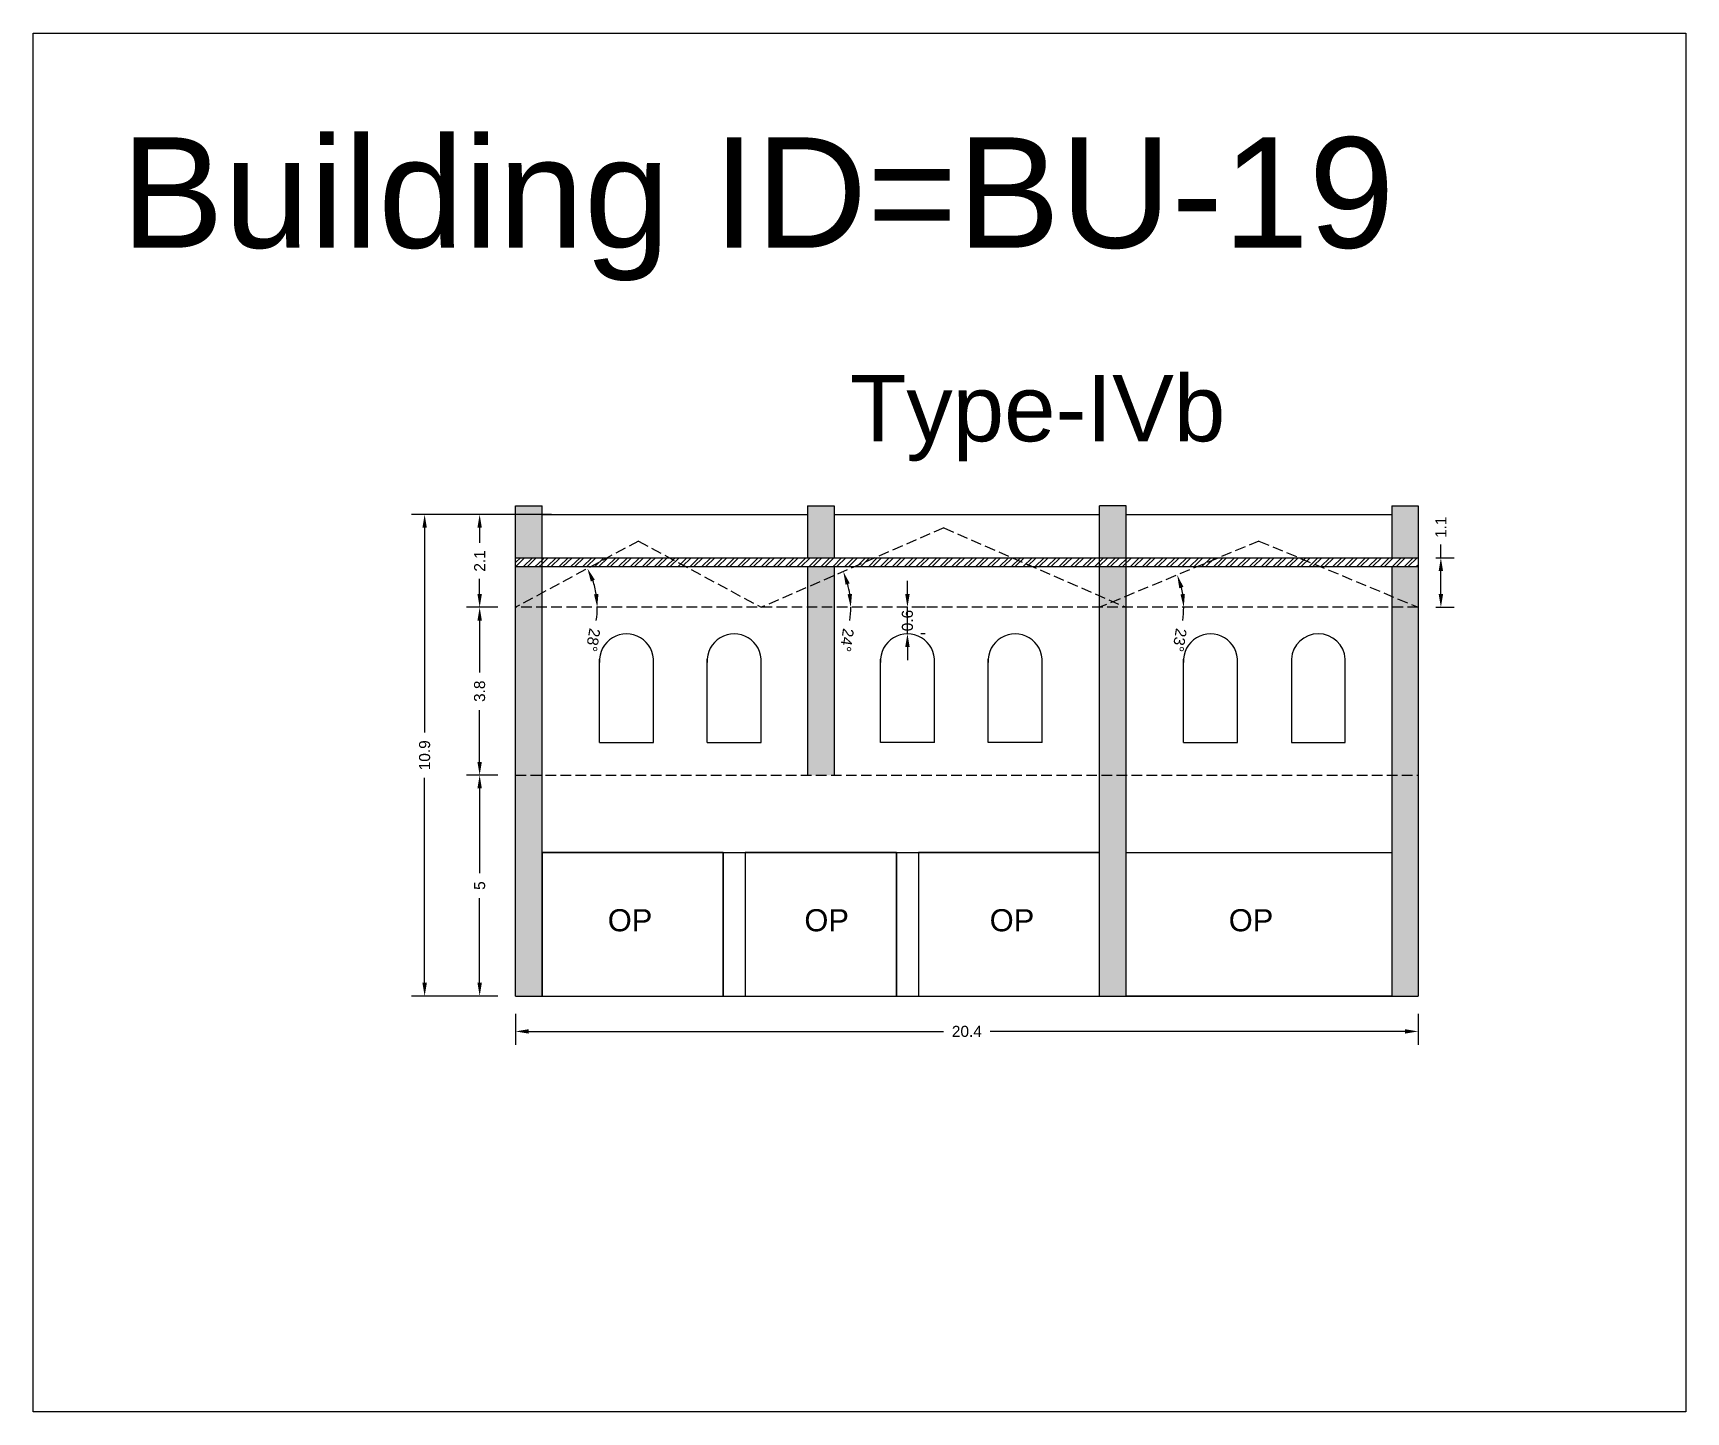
# Model space of a CAD drawing. Header units: metres. Extents: x 3416649 to 3417093, y -6712874 to -6712690.
# Drawn here: x 3416996.43 to 3417033.84, y -6712756.36 to -6712725.15 of the extents above; entities that cross this region are included whole.
import ezdxf

# ---------------------------------------------------------------- set-up
doc = ezdxf.new("R2010")
doc.units = ezdxf.units.M
doc.linetypes.add('ACAD_ISO02W100', pattern=[15, 12, -3])
doc.layers.add('Dotted', color=7, linetype='ACAD_ISO02W100', plot=False)
doc.styles.get("Standard").update_dxf_attribs({"font": 'arial.ttf'})
doc.dimstyles.new('ISO-25', dxfattribs={"dimtxt": 0.25, "dimasz": 0.3, "dimexe": 0.3, "dimexo": 0.4, "dimgap": 0.2, "dimtad": 0, "dimdec": 1, "dimdsep": 46, "dimtxsty": 'Standard', "dimcen": 2.5, "dimadec": 0, "dimazin": 0, "dimtfac": 1, "dimtdec": 1, "dimtmove": 0, "dimatfit": 3, "dimfxl": 1, "dimarcsym": 0})
pattern_1 = [(45, (-39.37967, 0), (-0.134703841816, 0.134703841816), []), (45, (-39.28987, 0), (-0.134703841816, 0.134703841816), [])]

# ---------------------------------------------------------------- blocks, each defined once
blk = doc.blocks.new('*D163')
at = {"color": 0, "lineweight": -2, "transparency": 16777216}
for start, end in [(9.2974, 19.0525), (350.7026, 0)]:
    blk.add_arc((3417007.35, -6712738.144), 1.851, start, end, dxfattribs=at)
at = {"color": 0, "transparency": 16777216}
for points in [[(3417009.053, -6712737.56), (3417009.145, -6712737.52), (3417008.978, -6712737.265)], [(3417009.226, -6712737.841), (3417009.126, -6712737.849), (3417009.2, -6712738.144)]]:
    blk.add_solid(points, dxfattribs=at)
at = {"layer": 'Defpoints', "color": 0, "transparency": 16777216}
for p in [(3417010.13, -6712736.644), (3417009.101, -6712737.544), (3417007.35, -6712738.144), (3417007.35, -6712738.144), (3417027.78, -6712738.144)]:
    blk.add_point(p, dxfattribs=at)
at = {"color": 0, "transparency": 16777216, "insert": (3417009.104, -6712738.884), "char_height": 0.25, "attachment_point": 5, "rotation": 260.7026}
blk.add_mtext('28°', dxfattribs=at)
blk = doc.blocks.new('*D164')
at = {"color": 0, "lineweight": -2, "transparency": 16777216}
for start, end in [(8.4865, 15.0628), (351.5135, 360)]:
    blk.add_arc((3417012.91, -6712738.144), 2.027, start, end, dxfattribs=at)
at = {"color": 0, "transparency": 16777216}
for points in [[(3417014.82, -6712737.634), (3417014.914, -6712737.601), (3417014.768, -6712737.334)], [(3417014.965, -6712737.841), (3417014.865, -6712737.848), (3417014.937, -6712738.144)]]:
    blk.add_solid(points, dxfattribs=at)
at = {"layer": 'Defpoints', "color": 0, "transparency": 16777216}
for p in [(3417017.04, -6712736.344), (3417014.861, -6712737.595), (3417007.35, -6712738.144), (3417012.91, -6712738.144), (3417027.78, -6712738.144)]:
    blk.add_point(p, dxfattribs=at)
at = {"color": 0, "transparency": 16777216, "insert": (3417014.849, -6712738.886), "char_height": 0.25, "attachment_point": 5, "rotation": 261.5135}
blk.add_mtext('24°', dxfattribs=at)
blk = doc.blocks.new('*D165')
at = {"color": 0, "lineweight": -2, "transparency": 16777216}
for p, q in [((3417006.95, -6712741.944), (3417006.238, -6712741.944)), ((3417006.538, -6712742.244), (3417006.538, -6712744.161)), ((3417006.538, -6712746.644), (3417006.538, -6712744.727)), ((3417006.95, -6712746.944), (3417006.238, -6712746.944))]:
    blk.add_line(p, q, dxfattribs=at)
at = {"color": 0, "transparency": 16777216}
for points in [[(3417006.488, -6712742.244), (3417006.588, -6712742.244), (3417006.538, -6712741.944)], [(3417006.488, -6712746.644), (3417006.588, -6712746.644), (3417006.538, -6712746.944)]]:
    blk.add_solid(points, dxfattribs=at)
at = {"layer": 'Defpoints', "color": 0, "transparency": 16777216}
for p in [(3417006.538, -6712741.944), (3417007.35, -6712741.944), (3417007.35, -6712746.944)]:
    blk.add_point(p, dxfattribs=at)
at = {"color": 0, "transparency": 16777216, "insert": (3417006.538, -6712744.444), "char_height": 0.25, "attachment_point": 5, "rotation": 90}
blk.add_mtext('5', dxfattribs=at)
blk = doc.blocks.new('*D166')
at = {"color": 0, "lineweight": -2, "transparency": 16777216}
for p, q in [((3417006.95, -6712738.144), (3417006.238, -6712738.144)), ((3417006.538, -6712738.444), (3417006.538, -6712739.616)), ((3417006.538, -6712741.644), (3417006.538, -6712740.472)), ((3417006.95, -6712741.944), (3417006.238, -6712741.944))]:
    blk.add_line(p, q, dxfattribs=at)
at = {"color": 0, "transparency": 16777216}
for points in [[(3417006.488, -6712738.444), (3417006.588, -6712738.444), (3417006.538, -6712738.144)], [(3417006.488, -6712741.644), (3417006.588, -6712741.644), (3417006.538, -6712741.944)]]:
    blk.add_solid(points, dxfattribs=at)
at = {"layer": 'Defpoints', "color": 0, "transparency": 16777216}
for p in [(3417006.538, -6712738.144), (3417007.35, -6712738.144), (3417007.35, -6712741.944)]:
    blk.add_point(p, dxfattribs=at)
at = {"color": 0, "transparency": 16777216, "insert": (3417006.538, -6712740.044), "char_height": 0.25, "attachment_point": 5, "rotation": 90}
blk.add_mtext('3.8', dxfattribs=at)
blk = doc.blocks.new('*D167')
at = {"color": 0, "lineweight": -2, "transparency": 16777216}
for p, q in [((3417008.164, -6712736.044), (3417006.238, -6712736.044)), ((3417006.538, -6712736.344), (3417006.538, -6712736.688)), ((3417006.538, -6712737.844), (3417006.538, -6712737.499)), ((3417006.95, -6712738.144), (3417006.238, -6712738.144))]:
    blk.add_line(p, q, dxfattribs=at)
at = {"color": 0, "transparency": 16777216}
for points in [[(3417006.488, -6712736.344), (3417006.588, -6712736.344), (3417006.538, -6712736.044)], [(3417006.488, -6712737.844), (3417006.588, -6712737.844), (3417006.538, -6712738.144)]]:
    blk.add_solid(points, dxfattribs=at)
at = {"layer": 'Defpoints', "color": 0, "transparency": 16777216}
for p in [(3417006.538, -6712736.044), (3417008.564, -6712736.044), (3417007.35, -6712738.144)]:
    blk.add_point(p, dxfattribs=at)
at = {"color": 0, "transparency": 16777216, "insert": (3417006.538, -6712737.094), "char_height": 0.25, "attachment_point": 5, "rotation": 90}
blk.add_mtext('2.1', dxfattribs=at)
blk = doc.blocks.new('*D168')
at = {"color": 0, "lineweight": -2, "transparency": 16777216}
for start, end in [(9.0417, 13.5499), (350.9583, 0)]:
    blk.add_arc((3417020.57, -6712738.144), 1.903, start, end, dxfattribs=at)
at = {"color": 0, "transparency": 16777216}
for points in [[(3417022.372, -6712737.714), (3417022.467, -6712737.683), (3417022.327, -6712737.413)], [(3417022.499, -6712737.841), (3417022.399, -6712737.849), (3417022.473, -6712738.144)]]:
    blk.add_solid(points, dxfattribs=at)
at = {"layer": 'Defpoints', "color": 0, "transparency": 16777216}
for p in [(3417024.175, -6712736.644), (3417022.407, -6712737.649), (3417007.35, -6712738.144), (3417020.57, -6712738.144), (3417027.78, -6712738.144)]:
    blk.add_point(p, dxfattribs=at)
at = {"color": 0, "transparency": 16777216, "insert": (3417022.379, -6712738.885), "char_height": 0.25, "attachment_point": 5, "rotation": 260.9583}
blk.add_mtext('23°', dxfattribs=at)
blk = doc.blocks.new('*D169')
at = {"color": 0, "lineweight": -2, "transparency": 16777216}
for p, q in [((3417007.35, -6712747.344), (3417007.35, -6712748.044)), ((3417027.78, -6712747.344), (3417027.78, -6712748.044)), ((3417007.65, -6712747.744), (3417017.038, -6712747.744)), ((3417027.48, -6712747.744), (3417018.091, -6712747.744))]:
    blk.add_line(p, q, dxfattribs=at)
at = {"color": 0, "transparency": 16777216}
for points in [[(3417007.65, -6712747.694), (3417007.65, -6712747.794), (3417007.35, -6712747.744)], [(3417027.48, -6712747.694), (3417027.48, -6712747.794), (3417027.78, -6712747.744)]]:
    blk.add_solid(points, dxfattribs=at)
at = {"layer": 'Defpoints', "color": 0, "transparency": 16777216}
for p in [(3417007.35, -6712746.944), (3417027.78, -6712746.944), (3417027.78, -6712747.744)]:
    blk.add_point(p, dxfattribs=at)
at = {"color": 0, "transparency": 16777216, "insert": (3417017.565, -6712747.744), "char_height": 0.25, "attachment_point": 5}
blk.add_mtext('20.4', dxfattribs=at)
blk = doc.blocks.new('*D170')
at = {"color": 0, "lineweight": -2, "transparency": 16777216}
for p, q in [((3417008.164, -6712736.044), (3417004.993, -6712736.044)), ((3417005.293, -6712736.344), (3417005.293, -6712740.981)), ((3417005.293, -6712746.644), (3417005.293, -6712742.007)), ((3417006.95, -6712746.944), (3417004.993, -6712746.944))]:
    blk.add_line(p, q, dxfattribs=at)
at = {"color": 0, "transparency": 16777216}
for points in [[(3417005.243, -6712736.344), (3417005.343, -6712736.344), (3417005.293, -6712736.044)], [(3417005.243, -6712746.644), (3417005.343, -6712746.644), (3417005.293, -6712746.944)]]:
    blk.add_solid(points, dxfattribs=at)
at = {"layer": 'Defpoints', "color": 0, "transparency": 16777216}
for p in [(3417005.293, -6712736.044), (3417008.564, -6712736.044), (3417007.35, -6712746.944)]:
    blk.add_point(p, dxfattribs=at)
at = {"color": 0, "transparency": 16777216, "insert": (3417005.293, -6712741.494), "char_height": 0.25, "attachment_point": 5, "rotation": 90}
blk.add_mtext('10.9', dxfattribs=at)
blk = doc.blocks.new('*D171')
at = {"color": 0, "lineweight": -2, "transparency": 16777216}
for p, q in [((3417016.22, -6712737.844), (3417016.22, -6712737.544)), ((3417016.22, -6712738.744), (3417016.22, -6712738.144)), ((3417016.62, -6712738.144), (3417016.52, -6712738.144)), ((3417016.62, -6712738.744), (3417016.52, -6712738.744)), ((3417016.22, -6712739.044), (3417016.22, -6712739.344))]:
    blk.add_line(p, q, dxfattribs=at)
at = {"color": 0, "transparency": 16777216}
for points in [[(3417016.17, -6712737.844), (3417016.27, -6712737.844), (3417016.22, -6712738.144)], [(3417016.17, -6712739.044), (3417016.27, -6712739.044), (3417016.22, -6712738.744)]]:
    blk.add_solid(points, dxfattribs=at)
at = {"layer": 'Defpoints', "color": 0, "transparency": 16777216}
for p in [(3417016.22, -6712738.144), (3417016.22, -6712738.144), (3417016.22, -6712738.744)]:
    blk.add_point(p, dxfattribs=at)
at = {"color": 0, "transparency": 16777216, "insert": (3417016.22, -6712738.444), "char_height": 0.25, "attachment_point": 5, "rotation": 90}
blk.add_mtext('0.6', dxfattribs=at)
blk = doc.blocks.new('*D172')
at = {"color": 0, "lineweight": -2, "transparency": 16777216}
for p, q in [((3417028.293, -6712737.024), (3417028.293, -6712736.724)), ((3417028.18, -6712737.024), (3417028.593, -6712737.024)), ((3417028.293, -6712737.844), (3417028.293, -6712737.324)), ((3417028.18, -6712738.144), (3417028.593, -6712738.144))]:
    blk.add_line(p, q, dxfattribs=at)
at = {"color": 0, "transparency": 16777216}
for points in [[(3417028.243, -6712737.324), (3417028.343, -6712737.324), (3417028.293, -6712737.024)], [(3417028.243, -6712737.844), (3417028.343, -6712737.844), (3417028.293, -6712738.144)]]:
    blk.add_solid(points, dxfattribs=at)
at = {"layer": 'Defpoints', "color": 0, "transparency": 16777216}
for p in [(3417027.78, -6712737.024), (3417028.293, -6712737.024), (3417027.78, -6712738.144)]:
    blk.add_point(p, dxfattribs=at)
at = {"color": 0, "transparency": 16777216, "insert": (3417028.293, -6712736.332), "char_height": 0.25, "attachment_point": 5, "rotation": 90}
blk.add_mtext('1.1', dxfattribs=at)

msp = doc.modelspace()

# ---------------------------------------------------------------- hatches: boundary and pattern name
h = msp.add_hatch(color=256)
h.dxf.hatch_style = 1
h.paths.add_polyline_path([(3417027.78, -6712738.144), (3417027.18, -6712738.144), (3417027.18, -6712741.944), (3417027.78, -6712741.944)])
h.paths.add_polyline_path([(3417027.78, -6712741.944), (3417027.18, -6712741.944), (3417027.18, -6712746.944), (3417027.78, -6712746.944)])
h.paths.add_polyline_path([(3417027.78, -6712737.224), (3417027.18, -6712737.224), (3417027.18, -6712737.894), (3417027.78, -6712738.144)])
h.paths.add_polyline_path([(3417027.18, -6712737.894), (3417027.18, -6712738.144), (3417027.78, -6712738.144)], flags=17)
h.paths.add_polyline_path([(3417027.78, -6712735.844), (3417027.18, -6712735.844), (3417027.18, -6712737.024), (3417027.78, -6712737.024)])
h.paths.add_polyline_path([(3417021.17, -6712735.844), (3417020.57, -6712735.844), (3417020.57, -6712737.024), (3417021.17, -6712737.024)])
h.paths.add_polyline_path([(3417021.17, -6712737.224), (3417020.57, -6712737.224), (3417020.57, -6712737.882), (3417020.877, -6712738.016), (3417021.17, -6712737.894)])
h.paths.add_polyline_path([(3417020.877, -6712738.016), (3417020.57, -6712738.144), (3417021.17, -6712738.144)])
h.paths.add_polyline_path([(3417021.17, -6712737.894), (3417020.877, -6712738.016), (3417021.17, -6712738.144)])
h.paths.add_polyline_path([(3417020.57, -6712737.882), (3417020.57, -6712738.144), (3417020.877, -6712738.016)])
h.paths.add_polyline_path([(3417021.17, -6712738.144), (3417020.57, -6712738.144), (3417020.57, -6712741.944), (3417021.17, -6712741.944)])
h.paths.add_polyline_path([(3417021.17, -6712741.944), (3417020.57, -6712741.944), (3417020.57, -6712746.944), (3417021.17, -6712746.944)])
h.paths.add_polyline_path([(3417014.56, -6712738.144), (3417013.96, -6712738.144), (3417013.96, -6712741.944), (3417014.56, -6712741.944)])
h.paths.add_polyline_path([(3417014.56, -6712735.844), (3417013.96, -6712735.844), (3417013.96, -6712737.024), (3417014.56, -6712737.024)])
h.paths.add_polyline_path([(3417014.56, -6712737.425), (3417014.56, -6712737.224), (3417013.96, -6712737.224), (3417013.96, -6712737.686)])
h.paths.add_polyline_path([(3417014.56, -6712737.425), (3417013.96, -6712737.686), (3417013.96, -6712738.144), (3417014.56, -6712738.144)])
h.paths.add_polyline_path([(3417007.95, -6712738.144), (3417007.35, -6712738.144), (3417007.35, -6712741.944), (3417007.95, -6712741.944)])
h.paths.add_polyline_path([(3417007.95, -6712737.224), (3417007.35, -6712737.224), (3417007.35, -6712738.144), (3417007.95, -6712737.82)])
h.paths.add_polyline_path([(3417007.95, -6712735.844), (3417007.35, -6712735.844), (3417007.35, -6712737.024), (3417007.95, -6712737.024)])
h.paths.add_polyline_path([(3417007.95, -6712737.82), (3417007.35, -6712738.144), (3417007.95, -6712738.144)], flags=17)
h.paths.add_polyline_path([(3417007.95, -6712741.944), (3417007.35, -6712741.944), (3417007.35, -6712746.944), (3417007.95, -6712746.944)])
h = msp.add_hatch()
h.set_pattern_fill('ANSI32', color=256, scale=0.02)
h.set_pattern_definition(pattern_1)
h.paths.add_polyline_path([(3417007.95, -6712737.024), (3417007.35, -6712737.024), (3417007.35, -6712737.224), (3417007.95, -6712737.224)])
h = msp.add_hatch()
h.set_pattern_fill('ANSI32', color=256, scale=0.02)
h.set_pattern_definition(pattern_1)
h.paths.add_polyline_path([(3417027.78, -6712737.024), (3417025.088, -6712737.024), (3417025.569, -6712737.224), (3417027.78, -6712737.224)])
h.paths.add_polyline_path([(3417025.088, -6712737.024), (3417023.261, -6712737.024), (3417022.781, -6712737.224), (3417025.569, -6712737.224)])
h.paths.add_polyline_path([(3417023.261, -6712737.024), (3417021.17, -6712737.024), (3417021.17, -6712737.224), (3417022.781, -6712737.224)])
h.paths.add_polyline_path([(3417021.17, -6712737.024), (3417020.57, -6712737.024), (3417020.57, -6712737.224), (3417021.17, -6712737.224)])
h.paths.add_polyline_path([(3417020.57, -6712737.024), (3417018.6, -6712737.024), (3417019.059, -6712737.224), (3417020.57, -6712737.224)])
h.paths.add_polyline_path([(3417015.479, -6712737.024), (3417010.834, -6712737.024), (3417011.205, -6712737.224), (3417015.021, -6712737.224)])
h.paths.add_polyline_path([(3417018.6, -6712737.024), (3417015.479, -6712737.024), (3417015.021, -6712737.224), (3417019.059, -6712737.224)])
h.paths.add_polyline_path([(3417010.834, -6712737.024), (3417009.425, -6712737.024), (3417009.055, -6712737.224), (3417011.205, -6712737.224)])
h.paths.add_polyline_path([(3417009.425, -6712737.024), (3417007.95, -6712737.024), (3417007.95, -6712737.224), (3417009.055, -6712737.224)])

# ---------------------------------------------------------------- linework, layer by layer
for points in [[(3416996.43, -6712725.146), (3417033.84, -6712725.146), (3417033.84, -6712756.357), (3416996.43, -6712756.357)], [(3417012.05, -6712743.694), (3417007.95, -6712743.694), (3417007.95, -6712746.944), (3417012.05, -6712746.944)], [(3417015.97, -6712743.694), (3417012.55, -6712743.694), (3417012.55, -6712746.944), (3417015.97, -6712746.944)], [(3417020.57, -6712743.694), (3417016.47, -6712743.694), (3417016.47, -6712746.944), (3417020.57, -6712746.944)], [(3417021.17, -6712743.694), (3417027.18, -6712743.694), (3417027.18, -6712746.944), (3417021.17, -6712746.944)]]:
    msp.add_lwpolyline(points, close=True)
for points in [[(3417007.35, -6712746.944), (3417007.35, -6712735.844)], [(3417007.35, -6712735.844), (3417007.95, -6712735.844)], [(3417007.95, -6712746.944), (3417007.95, -6712735.844)], [(3417007.95, -6712736.044), (3417013.96, -6712736.044)], [(3417013.96, -6712735.844), (3417013.96, -6712737.024)], [(3417013.96, -6712735.844), (3417014.56, -6712735.844)], [(3417014.56, -6712735.844), (3417014.56, -6712737.024)], [(3417014.56, -6712736.044), (3417020.57, -6712736.044)], [(3417020.57, -6712746.944), (3417020.57, -6712735.844)], [(3417021.17, -6712735.844), (3417020.57, -6712735.844)], [(3417020.57, -6712746.944), (3417020.57, -6712736.044)], [(3417021.17, -6712746.944), (3417021.17, -6712735.844)], [(3417021.17, -6712736.044), (3417027.18, -6712736.044)], [(3417027.18, -6712735.844), (3417027.18, -6712737.024)], [(3417027.18, -6712735.844), (3417027.78, -6712735.844)], [(3417027.78, -6712735.844), (3417027.78, -6712737.024)], [(3417007.35, -6712737.024), (3417027.78, -6712737.024)], [(3417007.35, -6712737.224), (3417027.78, -6712737.224)], [(3417013.96, -6712737.224), (3417013.96, -6712741.944)], [(3417014.56, -6712737.224), (3417014.56, -6712741.944)], [(3417027.18, -6712737.224), (3417027.18, -6712746.944)], [(3417027.78, -6712737.024), (3417027.78, -6712741.944)], [(3417009.25, -6712741.204), (3417009.25, -6712739.316)], [(3417010.47, -6712741.204), (3417010.47, -6712739.316)], [(3417011.69, -6712741.204), (3417011.69, -6712739.316)], [(3417012.91, -6712741.204), (3417012.91, -6712739.316)], [(3417015.61, -6712741.204), (3417015.61, -6712739.316)], [(3417016.83, -6712741.204), (3417016.83, -6712739.316)], [(3417018.05, -6712741.204), (3417018.05, -6712739.316)], [(3417019.27, -6712741.204), (3417019.27, -6712739.316)], [(3417022.47, -6712741.204), (3417022.47, -6712739.316)], [(3417023.69, -6712741.204), (3417023.69, -6712739.316)], [(3417009.25, -6712741.204), (3417010.47, -6712741.204)], [(3417011.69, -6712741.204), (3417012.91, -6712741.204)], [(3417016.83, -6712741.204), (3417015.61, -6712741.204)], [(3417019.27, -6712741.204), (3417018.05, -6712741.204)], [(3417022.47, -6712741.204), (3417023.69, -6712741.204)], [(3417027.78, -6712741.944), (3417027.78, -6712746.944)], [(3417007.95, -6712743.694), (3417020.57, -6712743.694)], [(3417012.05, -6712743.694), (3417012.05, -6712746.944)], [(3417012.55, -6712743.694), (3417012.55, -6712746.944)], [(3417015.97, -6712743.694), (3417015.97, -6712746.944)], [(3417016.47, -6712743.694), (3417016.47, -6712746.944)], [(3417021.17, -6712743.694), (3417027.18, -6712743.694)], [(3417007.35, -6712746.944), (3417027.78, -6712746.944)]]:
    msp.add_lwpolyline(points)
msp.add_lwpolyline([(3417024.91, -6712739.316), (3417024.91, -6712741.204), (3417026.13, -6712741.204), (3417026.13, -6712739.316, 0.938462)], format="xyb", close=True)
for centre in [(3417009.86, -6712739.355), (3417012.3, -6712739.355), (3417016.22, -6712739.355), (3417018.66, -6712739.355), (3417023.08, -6712739.355)]:
    msp.add_arc(centre, 0.611, 356.3634, 183.6366)
at = {"layer": 'Dotted', "ltscale": 0.02}
msp.add_line((3417027.78, -6712738.144), (3417007.35, -6712738.144), dxfattribs=at)
for points in [[(3417017.04, -6712736.344), (3417012.91, -6712738.144)], [(3417017.04, -6712736.344), (3417021.17, -6712738.144)], [(3417010.13, -6712736.644), (3417007.35, -6712738.144)], [(3417010.13, -6712736.644), (3417012.91, -6712738.144)], [(3417024.175, -6712736.644), (3417020.57, -6712738.144)], [(3417024.175, -6712736.644), (3417027.78, -6712738.144)], [(3417007.35, -6712741.944), (3417027.78, -6712741.944)]]:
    msp.add_lwpolyline(points, dxfattribs=at)

# ---------------------------------------------------------------- texts
at = {"attachment_point": 1}
for s, width, heights, insert, char_height in [('Building ID=BU-19', 67.86454, [0.517], (3416998.419, -6712727.506), 2.5), ('Type-IVb', 9.99112, [0.517], (3417014.915, -6712732.887), 1.5), ('OP', 1.17554, [0], (3417009.437, -6712744.977), 0.5), ('OP', 1.17554, [0], (3417013.887, -6712744.977), 0.5), ('OP', 1.17554, [0], (3417018.081, -6712744.977), 0.5), ('OP', 1.17554, [0], (3417023.491, -6712744.977), 0.5)]:
    msp.add_mtext_dynamic_manual_height_columns(s, width=width, gutter_width=12.5, heights=heights, dxfattribs=dict(at, insert=insert, char_height=char_height))

# ---------------------------------------------------------------- dimensions: what is measured, and where the dimension line sits
for base, p1, p2, picture, middle in [((3417005.293, -6712736.044), (3417007.35, -6712746.944), (3417008.564, -6712736.044), '*D170', (3417005.293, -6712741.494)), ((3417006.538, -6712736.044), (3417007.35, -6712738.144), (3417008.564, -6712736.044), '*D167', (3417006.538, -6712737.094)), ((3417028.293, -6712737.024), (3417027.78, -6712738.144), (3417027.78, -6712737.024), '*D172', (3417028.293, -6712736.332)), ((3417006.538, -6712738.144), (3417007.35, -6712741.944), (3417007.35, -6712738.144), '*D166', (3417006.538, -6712740.044)), ((3417006.538, -6712741.944), (3417007.35, -6712746.944), (3417007.35, -6712741.944), '*D165', (3417006.538, -6712744.444))]:
    dim = msp.add_linear_dim(base=base, p1=p1, p2=p2, angle=90, dimstyle='ISO-25')
    dim.commit()
    dim.dimension.update_dxf_attribs({"geometry": picture, "text_midpoint": middle})
for base, line2, picture, middle in [((3417014.861, -6712737.595), ((3417017.04, -6712736.344), (3417012.91, -6712738.144)), '*D164', (3417014.849, -6712738.886)), ((3417009.101, -6712737.544), ((3417010.13, -6712736.644), (3417007.35, -6712738.144)), '*D163', (3417009.104, -6712738.884)), ((3417022.407, -6712737.649), ((3417024.175, -6712736.644), (3417020.57, -6712738.144)), '*D168', (3417022.379, -6712738.885))]:
    dim = msp.add_angular_dim_2l(base=base, line1=((3417027.78, -6712738.144), (3417007.35, -6712738.144)), line2=line2, dimstyle='ISO-25')
    dim.commit()
    dim.dimension.update_dxf_attribs({"geometry": picture, "text_midpoint": middle})
dim = msp.add_linear_dim(base=(3417016.22, -6712738.144), p1=(3417016.22, -6712738.744), p2=(3417016.22, -6712738.144), angle=90, dimstyle='ISO-25')
dim.commit()
dim.dimension.update_dxf_attribs({"geometry": '*D171', "text_midpoint": (3417016.22, -6712738.444), "dimtype": 160})
dim = msp.add_linear_dim(base=(3417027.78, -6712747.744), p1=(3417007.35, -6712746.944), p2=(3417027.78, -6712746.944), dimstyle='ISO-25')
dim.commit()
dim.dimension.update_dxf_attribs({"geometry": '*D169', "text_midpoint": (3417017.565, -6712747.744)})

doc.saveas('drawing.dxf')
